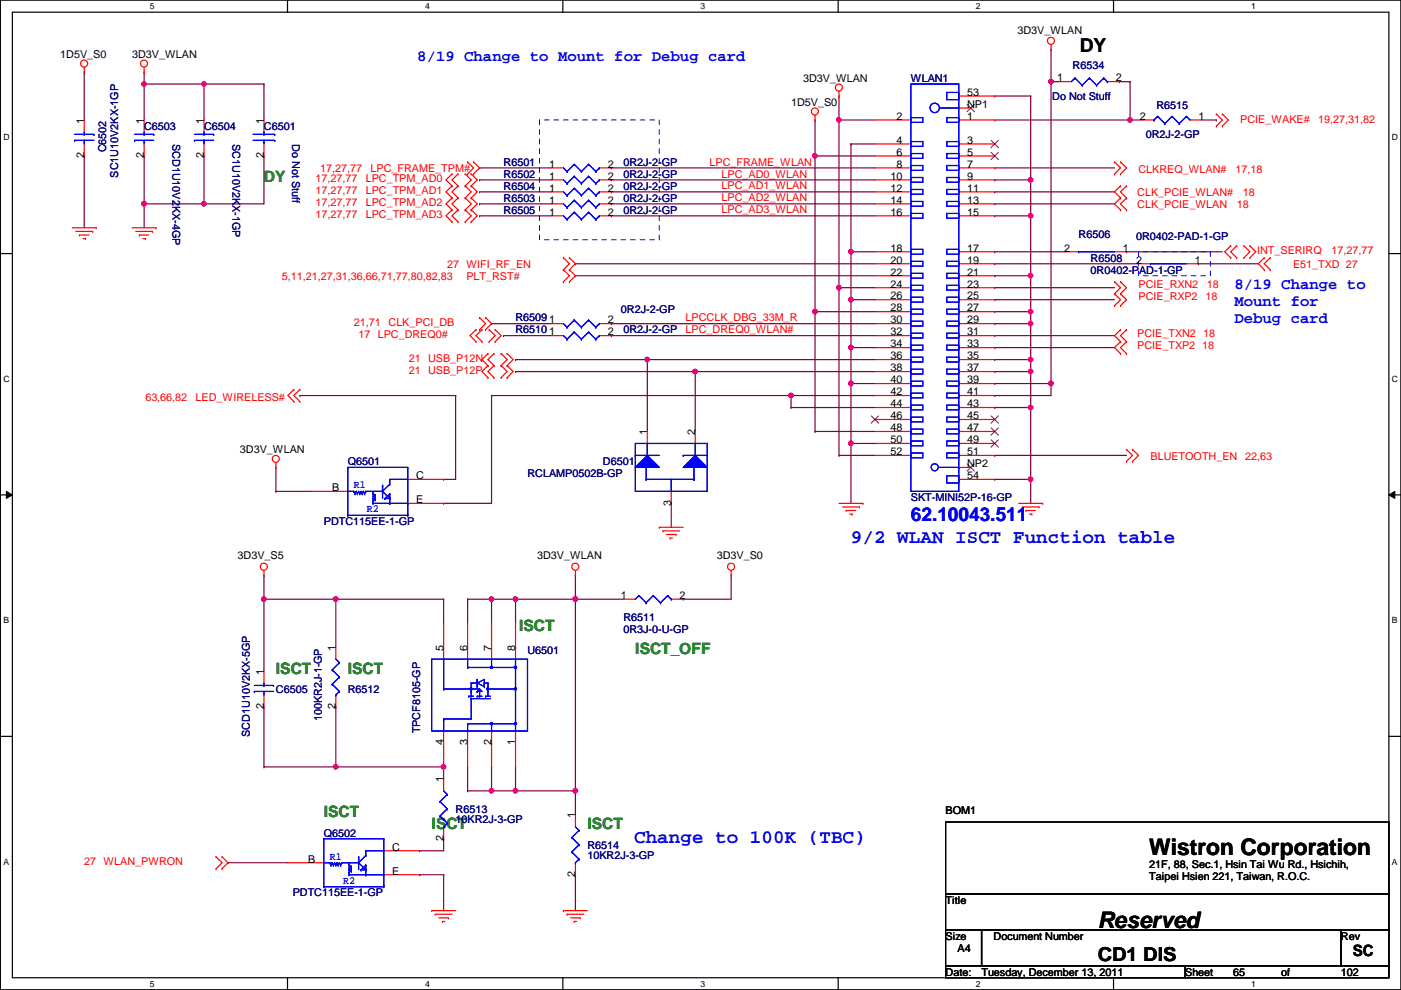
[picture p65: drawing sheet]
<svg xmlns="http://www.w3.org/2000/svg" width="297mm" height="210mm" viewBox="0 0 297 210" stroke-linecap="round" stroke-linejoin="round" font-family="sans-serif">
<defs><g id="words">
<g font-size="4.8">
<text x="243.7" y="181.3">Wistron Corporation</text>
<text x="232.7" y="196.8">Reserved</text>
</g>
<g font-size="4.1">
<text x="228.9" y="10.9">DY</text>
<text x="232.7" y="203.7">CD1 DIS</text>
</g>
<g font-size="4.1" fill="#00f">
<text x="193.1" y="110.5">62.10043.511</text>
<text x="180.4" y="115.2">9/2 WLAN ISCT Function table</text>
<text x="134.4" y="178.7">Change to 100K (TBC)</text>
</g>
<g font-size="3.3" fill="#00f">
<text x="88.5" y="12.9">8/19 Change to Mount for Debug card</text>
<text x="261.7" y="61.2">8/19 Change to</text>
<text x="261.7" y="64.9">Mount for</text>
<text x="261.7" y="68.5">Debug card</text>
</g>
<g font-size="3.3" fill="#008000">
<text x="56" y="38.7">DY</text>
<text x="110.1" y="133.7">ISCT</text>
<text x="58.5" y="142.8">ISCT</text>
<text x="73.7" y="142.8">ISCT</text>
<text x="134.7" y="138.8">ISCT_OFF</text>
<text x="68.7" y="173.3">ISCT</text>
<text x="91.5" y="175.9">ISCT</text>
<text x="124.5" y="175.9">ISCT</text>
</g>
<text font-size="3.3" x="286.8" y="202.8">SC</text>
<g font-size="2.3">
<text x="215.7" y="7.2">3D3V_WLAN</text>
<text x="12.8" y="12.3">1D5V_S0</text>
<text x="28" y="12.3">3D3V_WLAN</text>
<text x="170.3" y="17.4">3D3V_WLAN</text>
<text x="224.1" y="17.3">1</text>
<text x="236.6" y="17.3">2</text>
<text x="167.7" y="22.4">1D5V_S0</text>
<text x="205.1" y="22.9">NP1</text>
<text x="205.1" y="20.3">53</text>
<text x="17.8" y="26.2" transform="rotate(-90 17.8 26.2)">1</text>
<text x="30.5" y="26.2" transform="rotate(-90 30.5 26.2)">1</text>
<text x="43.2" y="26.2" transform="rotate(-90 43.2 26.2)">1</text>
<text x="55.9" y="26.2" transform="rotate(-90 55.9 26.2)">1</text>
<text x="190.1" y="25.4">2</text>
<text x="205.1" y="25.4">1</text>
<text x="241.6" y="25.4">2</text>
<text x="254.1" y="25.4">1</text>
<text x="17.8" y="33.6" transform="rotate(-90 17.8 33.6)">2</text>
<text x="30.5" y="33.6" transform="rotate(-90 30.5 33.6)">2</text>
<text x="43.2" y="33.6" transform="rotate(-90 43.2 33.6)">2</text>
<text x="55.9" y="33.6" transform="rotate(-90 55.9 33.6)">2</text>
<text x="116.4" y="35.6">1</text>
<text x="128.9" y="35.6">2</text>
<text x="190.1" y="30.5">4</text>
<text x="190.1" y="33">6</text>
<text x="190.1" y="35.6">8</text>
<text x="205.1" y="30.5">3</text>
<text x="205.1" y="33">5</text>
<text x="205.1" y="35.6">7</text>
<text x="116.4" y="38.1">1</text>
<text x="116.4" y="40.6">1</text>
<text x="128.9" y="38.1">2</text>
<text x="128.9" y="40.6">2</text>
<text x="188.8" y="38.1">10</text>
<text x="188.8" y="40.6">12</text>
<text x="205.1" y="38.1">9</text>
<text x="205.1" y="40.6">11</text>
<text x="116.4" y="43.2">1</text>
<text x="116.4" y="45.7">1</text>
<text x="128.9" y="43.2">2</text>
<text x="128.9" y="45.7">2</text>
<text x="188.8" y="43.2">14</text>
<text x="188.8" y="45.7">16</text>
<text x="205.1" y="43.2">13</text>
<text x="205.1" y="45.7">15</text>
<text x="188.8" y="53.3">18</text>
<text x="205.1" y="53.3">17</text>
<text x="225.6" y="53.3">2</text>
<text x="238.1" y="53.3">1</text>
<text x="188.8" y="55.9">20</text>
<text x="188.8" y="58.4">22</text>
<text x="205.1" y="55.9">19</text>
<text x="205.1" y="58.4">21</text>
<text x="240.9" y="55.9">2</text>
<text x="253.3" y="55.9">1</text>
<text x="188.8" y="61">24</text>
<text x="188.8" y="63.5">26</text>
<text x="205.1" y="61">23</text>
<text x="205.1" y="63.5">25</text>
<text x="128.9" y="68.6">2</text>
<text x="128.9" y="71.1">2</text>
<text x="188.8" y="66">28</text>
<text x="188.8" y="68.6">30</text>
<text x="188.8" y="71.1">32</text>
<text x="205.1" y="66">27</text>
<text x="205.1" y="68.6">29</text>
<text x="205.1" y="71.1">31</text>
<text x="188.8" y="73.7">34</text>
<text x="188.8" y="76.2">36</text>
<text x="205.1" y="73.7">33</text>
<text x="205.1" y="76.2">35</text>
<text x="188.8" y="78.7">38</text>
<text x="188.8" y="81.3">40</text>
<text x="188.8" y="83.8">42</text>
<text x="205.1" y="78.7">37</text>
<text x="205.1" y="81.3">39</text>
<text x="205.1" y="83.8">41</text>
<text x="188.8" y="86.4">44</text>
<text x="188.8" y="88.9">46</text>
<text x="205.1" y="86.4">43</text>
<text x="205.1" y="88.9">45</text>
<text x="137.2" y="92.2" transform="rotate(-90 137.2 92.2)">1</text>
<text x="147.4" y="92.2" transform="rotate(-90 147.4 92.2)">2</text>
<text x="188.8" y="91.4">48</text>
<text x="188.8" y="94">50</text>
<text x="205.1" y="91.4">47</text>
<text x="205.1" y="94">49</text>
<text x="50.9" y="96.1">3D3V_WLAN</text>
<text x="88.2" y="101.6">C</text>
<text x="188.8" y="96.5">52</text>
<text x="205.1" y="96.5">51</text>
<text x="205.1" y="99.1">NP2</text>
<text x="205.1" y="101.6">54</text>
<text x="70.4" y="104.1">B</text>
<text x="88.2" y="106.7">E</text>
<text x="142.3" y="107.2" transform="rotate(-90 142.3 107.2)">3</text>
<text x="50.4" y="118.4">3D3V_S5</text>
<text x="113.9" y="118.4">3D3V_WLAN</text>
<text x="152" y="118.4">3D3V_S0</text>
<text x="131.7" y="127">1</text>
<text x="144.1" y="127">2</text>
<text x="71.2" y="138" transform="rotate(-90 71.2 138)">1</text>
<text x="94" y="138" transform="rotate(-90 94 138)">5</text>
<text x="99.1" y="138" transform="rotate(-90 99.1 138)">6</text>
<text x="104.2" y="138" transform="rotate(-90 104.2 138)">7</text>
<text x="109.3" y="138" transform="rotate(-90 109.3 138)">8</text>
<text x="55.9" y="143" transform="rotate(-90 55.9 143)">1</text>
<text x="55.9" y="150.4" transform="rotate(-90 55.9 150.4)">2</text>
<text x="71.2" y="150.4" transform="rotate(-90 71.2 150.4)">2</text>
<text x="94" y="158" transform="rotate(-90 94 158)">4</text>
<text x="99.1" y="158" transform="rotate(-90 99.1 158)">3</text>
<text x="104.2" y="158" transform="rotate(-90 104.2 158)">2</text>
<text x="109.3" y="158" transform="rotate(-90 109.3 158)">1</text>
<text x="94" y="165.9" transform="rotate(-90 94 165.9)">1</text>
<text x="122" y="173.5" transform="rotate(-90 122 173.5)">1</text>
<text x="200.5" y="172.6">BOM1</text>
<text x="94" y="178.4" transform="rotate(-90 94 178.4)">2</text>
<text x="65.4" y="182.9">B</text>
<text x="83.1" y="185.4">E</text>
<text x="83.1" y="180.3">C</text>
<text x="122" y="186" transform="rotate(-90 122 186)">2</text>
<text x="243.7" y="184">21F, 88, Sec.1, Hsin Tai Wu Rd., Hsichih,</text>
<text x="200.5" y="191.6">Title</text>
<text x="243.7" y="186.6">Taipei Hsien 221, Taiwan, R.O.C.</text>
<text x="200.5" y="199.2">Size</text>
<text x="203" y="201.8">A4</text>
<text x="210.7" y="199.2">Document Number</text>
<text x="284.3" y="199.2">Rev</text>
<text x="200.5" y="206.8">Date:</text>
<text x="208.1" y="206.8">Tuesday, December 13, 2011</text>
<text x="251.3" y="206.8">Sheet</text>
<text x="261.5" y="206.8">65</text>
<text x="271.6" y="206.8">of</text>
<text x="284.3" y="206.8">102</text>
</g>
<g font-size="2.3" fill="#000080">
<text x="193.1" y="17.4">WLAN1</text>
<text x="227.4" y="14.6">R6534</text>
<text x="223.1" y="21.2">Do Not Stuff</text>
<text x="245.2" y="23.2">R6515</text>
<text x="30.6" y="27.5">C6503</text>
<text x="43.3" y="27.5">C6504</text>
<text x="56" y="27.5">C6501</text>
<text x="242.9" y="29.3">0R2J-2-GP</text>
<text x="22.5" y="32.3" transform="rotate(-90 22.5 32.3)">C6502</text>
<text x="36.6" y="30.5" transform="rotate(90 36.6 30.5)">SCD1U10V2KX-4GP</text>
<text x="49.3" y="30.5" transform="rotate(90 49.3 30.5)">SC1U10V2KX-1GP</text>
<text x="62" y="30.5" transform="rotate(90 62 30.5)">Do Not Stuff</text>
<text x="106.8" y="35.1">R6501</text>
<text x="132.2" y="35.1">0R2J-2-GP</text>
<text x="25.1" y="37.6" transform="rotate(-90 25.1 37.6)">SC1U10V2KX-1GP</text>
<text x="106.8" y="37.7">R6502</text>
<text x="106.8" y="40.2">R6504</text>
<text x="132.2" y="37.7">0R2J-2-GP</text>
<text x="132.2" y="40.2">0R2J-2-GP</text>
<text x="106.8" y="42.8">R6503</text>
<text x="106.8" y="45.3">R6505</text>
<text x="132.2" y="42.8">0R2J-2-GP</text>
<text x="132.2" y="45.3">0R2J-2-GP</text>
<text x="228.7" y="50.4">R6506</text>
<text x="240.9" y="50.9">0R0402-PAD-1-GP</text>
<text x="231.2" y="55.5">R6508</text>
<text x="231.2" y="58">0R0402-PAD-1-GP</text>
<text x="109.3" y="68.2">R65091</text>
<text x="109.3" y="70.7">R65101</text>
<text x="131.7" y="66.4">0R2J-2-GP</text>
<text x="132.2" y="70.7">0R2J-2-GP</text>
<text x="73.7" y="98.6">Q6501</text>
<text x="111.8" y="101.2">RCLAMP0502B-GP</text>
<text x="127.8" y="98.6">D6501</text>
<text x="193.1" y="106.3">SKT-MINI52P-16-GP</text>
<text x="68.7" y="111.3">PDTC115EE-1-GP</text>
<text x="132.2" y="131.7">R6511</text>
<text x="132.2" y="134.2">0R3J-0-U-GP</text>
<text x="111.8" y="138.8">U6501</text>
<text x="58.5" y="146.9">C6505</text>
<text x="73.7" y="146.9">R6512</text>
<text x="68.2" y="153" transform="rotate(-90 68.2 153)">100KR2J-1-GP</text>
<text x="89.1" y="155.5" transform="rotate(-90 89.1 155.5)">TPCF8105-GP</text>
<text x="53" y="156.3" transform="rotate(-90 53 156.3)">SCD1U10V2KX-5GP</text>
<text x="96.6" y="172.3">R6513</text>
<text x="68.7" y="177.4">Q6502</text>
<text x="96.6" y="174.6">10KR2J-3-GP</text>
<text x="124.5" y="179.9">R6514</text>
<text x="124.5" y="182.2">10KR2J-3-GP</text>
<text x="62.1" y="190.1">PDTC115EE-1-GP</text>
</g>
<g font-size="2.3" fill="#f00">
<text x="263" y="26">PCIE_WAKE#</text>
<text x="279.5" y="26">19,27,31,82</text>
<text x="150.4" y="35.1">LPC_FRAME_WLAN</text>
<text x="66.9" y="38.7">17,27,77</text>
<text x="66.9" y="41.2">17,27,77</text>
<text x="67.9" y="36.4">17,27,77</text>
<text x="77.6" y="38.7">LPC_TPM_AD0</text>
<text x="77.6" y="41.2">LPC_TPM_AD1</text>
<text x="78.6" y="36.4">LPC_FRAME_TPM#</text>
<text x="153" y="40.2">LPC_AD1_WLAN</text>
<text x="153" y="37.6">LPC_AD0_WLAN</text>
<text x="241.1" y="41.5">CLK_PCIE_WLAN#</text>
<text x="241.4" y="36.7">CLKREQ_WLAN#</text>
<text x="262" y="36.7">17,18</text>
<text x="263.5" y="41.5">18</text>
<text x="66.9" y="43.8">17,27,77</text>
<text x="66.9" y="46.3">17,27,77</text>
<text x="77.6" y="43.8">LPC_TPM_AD2</text>
<text x="77.6" y="46.3">LPC_TPM_AD3</text>
<text x="153" y="42.7">LPC_AD2_WLAN</text>
<text x="153" y="45.3">LPC_AD3_WLAN</text>
<text x="241.1" y="44">CLK_PCIE_WLAN</text>
<text x="262.2" y="44">18</text>
<text x="266.5" y="53.9">INT_SERIRQ</text>
<text x="282.3" y="53.9">17,27,77</text>
<text x="59.8" y="59.3">5,11,21,27,31,36,66,71,77,80,82,83</text>
<text x="94.8" y="56.7">27 WIFI_RF_EN</text>
<text x="98.9" y="59.3">PLT_RST#</text>
<text x="274.1" y="56.7">E51_TXD 27</text>
<text x="241.4" y="61">PCIE_RXN2</text>
<text x="241.4" y="63.6">PCIE_RXP2</text>
<text x="255.6" y="63.6">18</text>
<text x="255.9" y="61">18</text>
<text x="75" y="69.2">21,71</text>
<text x="76" y="71.7">17 LPC_DREQ0#</text>
<text x="82.4" y="69.2">CLK_PCI_DB</text>
<text x="145.4" y="68.1">LPCCLK_DBG_33M_R</text>
<text x="145.4" y="70.7">LPC_DREQ0_WLAN#</text>
<text x="241.1" y="71.5">PCIE_TXN2 18</text>
<text x="86.7" y="76.8">21 USB_P12N</text>
<text x="241.1" y="74">PCIE_TXP2 18</text>
<text x="86.7" y="79.3">21 USB_P12P</text>
<text x="30.8" y="84.9">63,66,82</text>
<text x="41.5" y="84.9">LED_WIRELESS#</text>
<text x="243.9" y="97.6">BLUETOOTH_EN</text>
<text x="264" y="97.6">22,63</text>
<text x="17.9" y="183.5">27 WLAN_PWRON</text>
</g>
<g font-size="2.3" fill="#00f">
<text x="75" y="103.5">R1</text>
<text x="77.8" y="108.6">R2</text>
<text x="69.9" y="182.2">R1</text>
<text x="72.7" y="187.3">R2</text>
</g>
<g font-size="1.8">
<text x="31.8" y="1.9">5</text>
<text x="90.1" y="1.9">4</text>
<text x="148.5" y="1.9">3</text>
<text x="206.9" y="1.9">2</text>
<text x="265.3" y="1.9">1</text>
<text x=".7" y="29.8">D</text>
<text x="295.1" y="29.8">D</text>
<text x=".7" y="80.9">C</text>
<text x="295.1" y="80.9">C</text>
<text x=".7" y="132.1">B</text>
<text x="295.1" y="132.1">B</text>
<text x=".7" y="183.3">A</text>
<text x="295.1" y="183.3">A</text>
<text x="31.8" y="209.2">5</text>
<text x="90.1" y="209.2">4</text>
<text x="148.5" y="209.2">3</text>
<text x="206.9" y="209.2">2</text>
<text x="265.3" y="209.2">1</text>
</g>
</g></defs>
<path d="M.1 0h296.9v209.8h-296.9zM2.6 2.6h291.9v204.7h-291.9z" fill="none" stroke="#000" stroke-width=".25"/>
<g fill="#fff">
<path d="M31.8 .3h1v2h-1z"/>
<path d="M31.8 207.6h1v1.9h-1z"/>
</g>
<path d="M61 0v2.6M61 207.3v2.5" fill="none" stroke="#000" stroke-width=".25"/>
<g fill="#fff">
<path d="M90.1 .3h1v2h-1z"/>
<path d="M90.1 207.6h1v1.9h-1z"/>
</g>
<path d="M119.3 0v2.6M119.3 207.3v2.5" fill="none" stroke="#000" stroke-width=".25"/>
<g fill="#fff">
<path d="M148.5 .3h1v2h-1z"/>
<path d="M148.5 207.6h1v1.9h-1z"/>
</g>
<path d="M177.7 0v2.6M177.7 207.3v2.5" fill="none" stroke="#000" stroke-width=".25"/>
<g fill="#fff">
<path d="M206.9 .3h1v2h-1z"/>
<path d="M206.9 207.6h1v1.9h-1z"/>
</g>
<path d="M236.1 0v2.6M236.1 207.3v2.5" fill="none" stroke="#000" stroke-width=".25"/>
<g fill="#fff">
<path d="M265.3 .3h.9v2h-.9z"/>
<path d="M265.3 207.6h.9v1.9h-.9z"/>
<path d="M.7 28.2h1.3v1.9h-1.3z"/>
<path d="M295.1 28.2h1.3v1.9h-1.3z"/>
<path d="M.7 79.3h1.3v2h-1.3z"/>
<path d="M295.1 79.3h1.3v2h-1.3z"/>
</g>
<path d="M.1 53.8h2.5M294.5 53.8h2.5" fill="none" stroke="#000" stroke-width=".25"/>
<g fill="#fff">
<path d="M.7 130.5h1.2v2h-1.2z"/>
<path d="M295.1 130.5h1.2v2h-1.2z"/>
</g>
<path d="M.1 104.9h2.5M294.5 104.9h2.5" fill="none" stroke="#000" stroke-width=".25"/>
<path d="M1.4 104.2l1.2 .7-1.2 .8zM294.5 104.9l1.2-.7v1.5z" fill="#000"/>
<path d="M1.4 104.2l1.2 .7-1.2 .8zM294.5 104.9l1.2-.7v1.5z" fill="none" stroke="#000" stroke-width=".21"/>
<g fill="#fff">
<path d="M.7 181.7h1.2v2h-1.2z"/>
<path d="M295.1 181.7h1.2v2h-1.2z"/>
</g>
<path d="M.1 156.1h2.5M294.5 156.1h2.5" fill="none" stroke="#000" stroke-width=".25"/>
<path d="M104.2 83.9h.1M104.2 83.9h63.5" fill="none" stroke="#800040" stroke-width=".25"/>
<circle cx="167.7" cy="83.8" r=".49" fill="#f0f"/>
<circle cx="167.7" cy="83.8" r=".49" fill="none" stroke="#f0f" stroke-width=".25"/>
<g fill="none" stroke="#800040" stroke-width=".25">
<path d="M129.6 35.6h55.9M129.6 35.6h.1M239.6 25.4h.1M239.6 25.4h2.5M129.6 40.7h55.9M129.6 43.2h55.9M129.6 40.7h.1M129.6 43.2h.1M106.8 71.2h.1M106.8 71.2h10.1M129.6 68.6h55.9M129.6 68.6h.1"/>
<path d="M210.9 66.1h7.6M210.9 66.1h.1M167.7 83.9h17.8M167.7 83.9h.1M167.7 83.9v2.5M210.9 96.6h.1M210.9 96.6h27.9"/>
</g>
<circle cx="239.6" cy="25.4" r=".49" fill="#f0f"/>
<circle cx="239.6" cy="25.4" r=".49" fill="none" stroke="#f0f" stroke-width=".25"/>
<g fill="none" stroke="#800040" stroke-width=".25">
<path d="M101.7 38.1h.1M101.7 38.1h15.2M129.6 38.1h55.9M129.6 38.1h.1M210.9 38.1h7.6M210.9 20.4h7.6M210.9 20.4h.1M210.9 38.1h.1M218.5 20.4h.1M218.5 38.1h.1M218.5 20.4v25.4M101.7 45.8h.1"/>
<path d="M101.7 43.2h.1M101.7 40.7h.1M101.7 45.8h15.2M101.7 43.2h15.2M101.7 40.7h15.2M129.6 45.8h55.9M129.6 45.8h.1M218.5 58.5h.1M218.5 58.5v7.6M104.2 68.6h.1M104.2 68.6h12.7M129.6 71.2h55.9"/>
<path d="M129.6 71.2h.1M210.9 76.2h7.6M210.9 76.2h.1M167.7 86.4h17.8M167.7 86.4h.1"/>
</g>
<circle cx="218.5" cy="38.1" r=".49" fill="#f0f"/>
<circle cx="218.5" cy="38.1" r=".49" fill="none" stroke="#f0f" stroke-width=".25"/>
<path d="M210.9 71.2h.1M210.9 71.2h25.4M210.9 81.3h11.9M210.9 81.3h.1" fill="none" stroke="#800040" stroke-width=".25"/>
<circle cx="222.8" cy="81.3" r=".49" fill="#f0f"/>
<circle cx="222.8" cy="81.3" r=".49" fill="none" stroke="#f0f" stroke-width=".25"/>
<path d="M218.5 66.1h.1M218.5 66.1v2.5" fill="none" stroke="#800040" stroke-width=".25"/>
<circle cx="218.5" cy="66.1" r=".49" fill="#f0f"/>
<circle cx="218.5" cy="66.1" r=".49" fill="none" stroke="#f0f" stroke-width=".25"/>
<path d="M122 58.5h.1M122 58.5h63.5M210.9 68.6h7.6M210.9 68.6h.1M210.9 73.7h.1M210.9 73.7h25.4M210.9 101.6h7.6M210.9 101.6h.1M218.5 101.6h.1M218.5 101.6v5.1" fill="none" stroke="#800040" stroke-width=".25"/>
<circle cx="218.5" cy="101.6" r=".49" fill="#f0f"/>
<circle cx="218.5" cy="101.6" r=".49" fill="none" stroke="#f0f" stroke-width=".25"/>
<path d="M210.9 45.8h7.6M210.9 45.8h.1M218.5 45.8h.1M218.5 45.8v12.7" fill="none" stroke="#800040" stroke-width=".25"/>
<circle cx="218.5" cy="58.4" r=".49" fill="#f0f"/>
<circle cx="218.5" cy="58.4" r=".49" fill="none" stroke="#f0f" stroke-width=".25"/>
<circle cx="218.5" cy="45.7" r=".49" fill="#f0f"/>
<circle cx="218.5" cy="45.7" r=".49" fill="none" stroke="#f0f" stroke-width=".25"/>
<path d="M180.4 63.5h5.1M180.4 63.5h.1M180.4 63.5v10.2M222.8 81.3h.1M222.8 81.3v2.6" fill="none" stroke="#800040" stroke-width=".25"/>
<circle cx="180.4" cy="63.5" r=".49" fill="#f0f"/>
<circle cx="180.4" cy="63.5" r=".49" fill="none" stroke="#f0f" stroke-width=".25"/>
<path d="M180.4 73.7h5.1M180.4 73.7h.1M180.4 73.7v7.6" fill="none" stroke="#800040" stroke-width=".25"/>
<circle cx="180.4" cy="73.7" r=".49" fill="#f0f"/>
<circle cx="180.4" cy="73.7" r=".49" fill="none" stroke="#f0f" stroke-width=".25"/>
<path d="M180.4 94h5.1M180.4 94h.1M180.4 94v12.7" fill="none" stroke="#800040" stroke-width=".25"/>
<circle cx="180.4" cy="94" r=".49" fill="#f0f"/>
<circle cx="180.4" cy="94" r=".49" fill="none" stroke="#f0f" stroke-width=".25"/>
<path d="M177.9 25.4h.1M177.9 25.4v71.2M177.9 25.4h7.6M177.9 61h.1M177.9 61h7.6M210.9 86.4h7.6M210.9 86.4h.1" fill="none" stroke="#800040" stroke-width=".25"/>
<circle cx="177.9" cy="61" r=".49" fill="#f0f"/>
<circle cx="177.9" cy="61" r=".49" fill="none" stroke="#f0f" stroke-width=".25"/>
<circle cx="177.9" cy="25.4" r=".49" fill="#f0f"/>
<circle cx="177.9" cy="25.4" r=".49" fill="none" stroke="#f0f" stroke-width=".25"/>
<path d="M177.9 20.4h.1M177.9 20.4v5M137.2 76.2h48.3M137.2 76.2h.1M177.9 96.6h.1M177.9 96.6h7.6" fill="none" stroke="#800040" stroke-width=".25"/>
<circle cx="137.2" cy="76.2" r=".49" fill="#f0f"/>
<circle cx="137.2" cy="76.2" r=".49" fill="none" stroke="#f0f" stroke-width=".25"/>
<path d="M147.4 78.8h.1M147.4 78.8v12.7M147.4 78.8h38.1M142.3 106.7h.1M142.3 106.7v5.1" fill="none" stroke="#800040" stroke-width=".25"/>
<circle cx="147.4" cy="78.8" r=".49" fill="#f0f"/>
<circle cx="147.4" cy="78.8" r=".49" fill="none" stroke="#f0f" stroke-width=".25"/>
<path d="M137.2 76.2h.1M137.2 76.2v15.3M210.9 78.8h7.6M210.9 78.8h.1M218.5 78.8h.1M218.5 78.8v7.6" fill="none" stroke="#800040" stroke-width=".25"/>
<circle cx="218.5" cy="86.4" r=".49" fill="#f0f"/>
<circle cx="218.5" cy="86.4" r=".49" fill="none" stroke="#f0f" stroke-width=".25"/>
<circle cx="218.5" cy="78.8" r=".49" fill="#f0f"/>
<circle cx="218.5" cy="78.8" r=".49" fill="none" stroke="#f0f" stroke-width=".25"/>
<path d="M210.9 43.2h.1M210.9 40.7h.1M210.9 43.2h25.4M210.9 40.7h25.4M172.8 66.1h.1M172.8 66.1h12.7M210.9 63.5h.1M210.9 61h.1M210.9 63.5h25.4M210.9 61h25.4" fill="none" stroke="#800040" stroke-width=".25"/>
<circle cx="172.8" cy="66.1" r=".49" fill="#f0f"/>
<circle cx="172.8" cy="66.1" r=".49" fill="none" stroke="#f0f" stroke-width=".25"/>
<path d="M172.8 33.1h.1M172.8 33.1v58.4M172.8 33.1h12.7M172.8 66.1h.1" fill="none" stroke="#800040" stroke-width=".25"/>
<circle cx="172.8" cy="33" r=".49" fill="#f0f"/>
<circle cx="172.8" cy="33" r=".49" fill="none" stroke="#f0f" stroke-width=".25"/>
<path d="M172.8 25.4h.1M172.8 25.4v7.7M180.4 30.5h5.1M180.4 30.5h.1M180.4 30.5v33M180.4 53.4h5.1M180.4 53.4h.1M172.8 91.5h.1M172.8 91.5h12.7" fill="none" stroke="#800040" stroke-width=".25"/>
<circle cx="180.4" cy="53.4" r=".49" fill="#f0f"/>
<circle cx="180.4" cy="53.4" r=".49" fill="none" stroke="#f0f" stroke-width=".25"/>
<path d="M218.5 68.6h.1M218.5 68.6v7.6M180.4 81.3h5.1M180.4 81.3h.1" fill="none" stroke="#800040" stroke-width=".25"/>
<circle cx="218.5" cy="68.6" r=".49" fill="#f0f"/>
<circle cx="218.5" cy="68.6" r=".49" fill="none" stroke="#f0f" stroke-width=".25"/>
<path d="M222.8 17.3h.1M222.8 17.3v64M109.3 76.2h.1M109.3 78.8h.1M109.3 78.8h38.1M109.3 76.2h27.9" fill="none" stroke="#800040" stroke-width=".25"/>
<circle cx="222.8" cy="17.3" r=".49" fill="#f0f"/>
<circle cx="222.8" cy="17.3" r=".49" fill="none" stroke="#f0f" stroke-width=".25"/>
<path d="M210.9 35.6h.1M210.9 35.6h25.4M122 55.9h.1M122 55.9h63.5M210.9 58.5h7.6M210.9 58.5h.1M180.4 81.3h.1M180.4 81.3v12.7M210.9 83.9h11.9M210.9 83.9h.1" fill="none" stroke="#800040" stroke-width=".25"/>
<circle cx="180.4" cy="81.3" r=".49" fill="#f0f"/>
<circle cx="180.4" cy="81.3" r=".49" fill="none" stroke="#f0f" stroke-width=".25"/>
<path d="M218.5 76.2h.1M218.5 76.2v2.6M218.5 86.4h.1M218.5 86.4v15.2" fill="none" stroke="#800040" stroke-width=".25"/>
<circle cx="218.5" cy="76.2" r=".49" fill="#f0f"/>
<circle cx="218.5" cy="76.2" r=".49" fill="none" stroke="#f0f" stroke-width=".25"/>
<path d="M17.9 15.3h.1M17.9 15.3v10.1M30.6 15.3h.1M30.6 15.3v2.5M17.9 33.1h.1M17.9 33.1v15.2" fill="none" stroke="#800040" stroke-width=".25"/>
<circle cx="30.5" cy="17.8" r=".49" fill="#f0f"/>
<circle cx="30.5" cy="17.8" r=".49" fill="none" stroke="#f0f" stroke-width=".25"/>
<path d="M30.6 17.8h12.7M30.6 17.8h.1M43.3 17.8h.1M43.3 17.8v7.6" fill="none" stroke="#800040" stroke-width=".25"/>
<circle cx="43.2" cy="17.8" r=".49" fill="#f0f"/>
<circle cx="43.2" cy="17.8" r=".49" fill="none" stroke="#f0f" stroke-width=".25"/>
<path d="M30.6 17.8h.1M30.6 17.8v7.6M43.3 17.8h.1M43.3 17.8h12.7M56 17.8h.1M56 17.8v7.6M30.6 33.1h.1M30.6 33.1v10.1M43.3 33.1h.1M43.3 33.1v10.1h-12.7M30.6 43.2h.1" fill="none" stroke="#800040" stroke-width=".25"/>
<circle cx="43.2" cy="43.2" r=".49" fill="#f0f"/>
<circle cx="43.2" cy="43.2" r=".49" fill="none" stroke="#f0f" stroke-width=".25"/>
<circle cx="30.5" cy="43.2" r=".49" fill="#f0f"/>
<circle cx="30.5" cy="43.2" r=".49" fill="none" stroke="#f0f" stroke-width=".25"/>
<g fill="none" stroke="#800040" stroke-width=".25">
<path d="M56 33.1h.1M56 33.1v10.1h-12.7M101.7 35.6h.1M101.7 35.6h15.2M30.6 43.2h.1M30.6 43.2v5.1M43.3 43.2h.1M210.9 55.9h30.5M210.9 55.9h.1M210.9 53.4h.1M210.9 53.4h15.2M238.8 53.4h20.4"/>
<path d="M238.8 53.4h.1M254.1 55.9h.1M254.1 55.9h12.7M58.5 99.1h.1M58.5 99.1v5.1M63.6 83.9h33M63.6 83.9h.1M96.6 83.9h.1M96.6 83.9v17.7h-2.5M104.2 83.9h.1M104.2 83.9v22.8h-10.1M58.5 104.2h.1"/>
<path d="M58.5 104.2h7.6M94.1 106.7h.1M94.1 101.6h.1M94.1 127h.1M94.1 127v5.1M94.1 162.6h.1M94.1 162.6v2.5M122 167.7h.1M122 167.7v5.1"/>
</g>
<circle cx="122" cy="167.7" r=".49" fill="#f0f"/>
<circle cx="122" cy="167.7" r=".49" fill="none" stroke="#f0f" stroke-width=".25"/>
<g fill="none" stroke="#800040" stroke-width=".25">
<path d="M56 122h.1M56 122v5M71.2 127h22.9M71.2 127h.1M122 127h10.2M122 127h.1M144.9 127h.1M155 122h.1M155 122v5h-10.1M94.1 177.8h.1M94.1 177.8v2.6h-5.1M48.3 182.9h.1"/>
<path d="M48.3 182.9h12.7M89 180.4h.1M94.1 185.5h.1M94.1 185.5v7.6M122 185.5h.1M122 185.5v7.6"/>
</g>
<circle cx="71.2" cy="127" r=".49" fill="#f0f"/>
<circle cx="71.2" cy="127" r=".49" fill="none" stroke="#f0f" stroke-width=".25"/>
<path d="M104.2 127h5.1M104.2 127h.1" fill="none" stroke="#800040" stroke-width=".25"/>
<circle cx="104.2" cy="127" r=".49" fill="#f0f"/>
<circle cx="104.2" cy="127" r=".49" fill="none" stroke="#f0f" stroke-width=".25"/>
<path d="M56 127h15.2M56 127h.1M56 127v15.3M71.2 127h.1M71.2 127v10.2M99.1 127h5.1M99.1 127h.1M99.1 127v5.1M109.3 127h.1M109.3 127v5.1M89 185.5h5.1M89 185.5h.1" fill="none" stroke="#800040" stroke-width=".25"/>
<circle cx="55.9" cy="127" r=".49" fill="#f0f"/>
<circle cx="55.9" cy="127" r=".49" fill="none" stroke="#f0f" stroke-width=".25"/>
<path d="M104.2 127h.1M104.2 127v5.1M109.3 127h.1M109.3 127h12.7" fill="none" stroke="#800040" stroke-width=".25"/>
<circle cx="122" cy="127" r=".49" fill="#f0f"/>
<circle cx="122" cy="127" r=".49" fill="none" stroke="#f0f" stroke-width=".25"/>
<circle cx="109.3" cy="127" r=".49" fill="#f0f"/>
<circle cx="109.3" cy="127" r=".49" fill="none" stroke="#f0f" stroke-width=".25"/>
<path d="M104.2 167.7h.1M104.2 162.6v5.1" fill="none" stroke="#800040" stroke-width=".25"/>
<circle cx="104.2" cy="167.7" r=".49" fill="#f0f"/>
<circle cx="104.2" cy="167.7" r=".49" fill="none" stroke="#f0f" stroke-width=".25"/>
<path d="M104.2 167.7h5.1M109.3 167.7h.1" fill="none" stroke="#800040" stroke-width=".25"/>
<circle cx="109.3" cy="167.7" r=".49" fill="#f0f"/>
<circle cx="109.3" cy="167.7" r=".49" fill="none" stroke="#f0f" stroke-width=".25"/>
<path d="M122 127h.1M122 127v40.7M56 149.9h.1M56 149.9v12.7M99.1 167.7h.1M99.1 162.6v5.1" fill="none" stroke="#800040" stroke-width=".25"/>
<circle cx="122" cy="127" r=".49" fill="#f0f"/>
<circle cx="122" cy="127" r=".49" fill="none" stroke="#f0f" stroke-width=".25"/>
<path d="M122 122h.1M122 122v5M71.2 149.9h.1M71.2 149.9v12.7M71.2 162.6h22.9M71.2 162.6h.1M99.1 167.7h5.1M104.2 167.7h.1M109.3 167.7h.1M109.3 167.7h12.7M109.3 162.6v5.1M122 167.7h.1" fill="none" stroke="#800040" stroke-width=".25"/>
<circle cx="94" cy="162.6" r=".49" fill="#f0f"/>
<circle cx="94" cy="162.6" r=".49" fill="none" stroke="#f0f" stroke-width=".25"/>
<circle cx="71.2" cy="162.6" r=".49" fill="#f0f"/>
<circle cx="71.2" cy="162.6" r=".49" fill="none" stroke="#f0f" stroke-width=".25"/>
<g fill="none" stroke="#800040" stroke-width=".25">
<path d="M222.8 17.3h.1M222.8 10.5h.1M222.8 10.5v6.8M222.8 17.3h1.8M237.3 17.3h2.3M237.3 17.3h.1M239.6 17.3h.1M239.6 17.3v8.1h-28.7M210.9 25.4h.1M254.8 25.4h3.1M257.9 25.4h.1M56 162.6h15.2"/>
<path d="M56 162.6h.1"/>
</g>
<g fill="none" stroke="#f00" stroke-width=".25">
<path d="M17.9 15.3h.1M17.9 14.3v1M30.6 15.3h.1M30.6 14.3v1M177.9 19.3v1.1M222.8 10.5h.1M222.8 9.4v1.1M43.3 25.4v2.6M43.3 30.5v2.6M95.8 36.9l-1.2 1.2 1.2 1.3M95.8 39.4l-1.2 1.3 1.2 1.3M95.8 36.9h.1"/>
<path d="M95.8 39.4h.1M97.1 36.9l-1.3 1.2 1.3 1.3M97.1 39.4l-1.3 1.3 1.3 1.3M97.1 39.4h.1M97.1 36.9h.1M98.6 36.9h.1M98.6 39.4h.1M98.6 36.9l1.3 1.2-1.3 1.3M98.6 39.4l1.3 1.3-1.3 1.3M99.1 34.3l1.3 1.3-1.3 1.3M99.1 36.9h.1M99.1 34.3h.1"/>
<path d="M99.9 36.9l1.3 1.2-1.3 1.3M99.9 39.4l1.3 1.3-1.3 1.3M99.9 36.9h.1M99.9 39.4h.1M100.4 34.3h.1M100.4 36.9h.1M100.4 34.3l1.3 1.3-1.3 1.3M172.8 25.4h.1M172.8 24.4v1M177.9 20.4h.1M236.3 34.3l1.3 1.3-1.3 1.3M236.3 34.3h.1"/>
<path d="M236.3 36.9h.1M237.6 39.4h.1M237.6 34.3h.1M237.6 36.9h.1M237.6 39.4l-1.3 1.3 1.3 1.3M237.6 34.3l1.2 1.3-1.2 1.3M238.8 39.4l-1.2 1.3 1.2 1.3M238.8 39.4h.1M257.9 24.2l1.3 1.2-1.3 1.3M257.9 24.2h.1M257.9 26.7h.1M259.2 24.2l1.2 1.2-1.2 1.3"/>
<path d="M259.2 24.2h.1M259.2 26.7h.1M15.3 48.3h5.1M16.1 49.1h3.5M16.8 49.8h.1M16.8 49.8h2.1M17.6 50.6h.5M18.1 50.6h.1M19.6 49.1h.1M20.4 48.3h.1M28 48.3h5.1M28.8 49.1h3.5"/>
<path d="M29.5 49.8h2.1M29.5 49.8h.1M30.3 50.6h.5M30.8 50.6h.1M32.3 49.1h.1M33.1 48.3h.1M95.8 42l-1.2 1.2 1.2 1.3M95.8 44.5l-1.2 1.3 1.2 1.2M95.8 42h.1M95.8 44.5h.1M95.8 47h.1M97.1 42l-1.3 1.2 1.3 1.3"/>
<path d="M97.1 44.5l-1.3 1.3 1.3 1.2M97.1 42h.1M97.1 44.5h.1M97.1 47h.1M98.6 42h.1M98.6 44.5h.1M98.6 47h.1M98.6 42l1.3 1.2-1.3 1.3M98.6 44.5l1.3 1.3-1.3 1.2M99.9 42l1.3 1.2-1.3 1.3M99.9 44.5l1.3 1.3-1.3 1.2M99.9 42h.1"/>
<path d="M99.9 44.5h.1M99.9 47h.1M119.5 59.7h.1M119.5 57.2h.1M119.5 54.7h.1M119.5 57.2l1.2 1.3-1.2 1.2M119.5 54.7l1.2 1.2-1.2 1.3M120.7 57.2h.1M120.7 59.7h.1M120.7 54.7h.1M120.7 57.2l1.3 1.3-1.3 1.2M120.7 54.7l1.3 1.2-1.3 1.3"/>
<path d="M236.3 59.7l1.3 1.3-1.3 1.3M236.3 59.7h.1M237.6 42h.1M237.6 44.5h.1M237.6 59.7h.1M237.6 42l-1.3 1.2 1.3 1.3M237.6 59.7l1.2 1.3-1.2 1.3M238.8 42l-1.2 1.2 1.2 1.3M238.8 42h.1M238.8 44.5h.1M260.9 52.1h.1M260.9 54.7h.1"/>
<path d="M260.9 52.1l-1.2 1.3 1.2 1.3M262.2 52.1l-1.3 1.3 1.3 1.3M262.2 52.1h.1M262.2 54.7h.1M263.7 52.1l1.3 1.3-1.3 1.3M263.7 54.7h.1M263.7 52.1h.1M265 52.1l1.3 1.3-1.3 1.3M265 52.1h.1M265 54.7h.1M268.1 54.7l-1.3 1.2 1.3 1.3M268.1 54.7h.1"/>
<path d="M268.1 57.2h.1M269.3 57.2h.1M269.3 54.7h.1M269.3 54.7l-1.2 1.2 1.2 1.3M100.9 69.9h.1M100.9 72.4h.1M100.9 69.9l-1.3 1.3 1.3 1.2M101.7 67.4h.1M101.7 69.9h.1M101.7 67.4l1.3 1.2-1.3 1.3M102.2 69.9l-1.3 1.3 1.3 1.2M102.2 72.4h.1"/>
<path d="M102.2 69.9h.1M103 69.9h.1M103 67.4h.1M103 67.4l1.2 1.2-1.2 1.3M103.5 75l-1.3 1.2 1.3 1.3M103.5 77.5l-1.3 1.3 1.3 1.3M103.5 75h.1M103.5 77.5h.1M103.7 69.9h.1M103.7 72.4h.1M103.7 69.9l1.3 1.3-1.3 1.2M104.7 75l-1.2 1.2 1.2 1.3"/>
<path d="M104.7 77.5l-1.2 1.3 1.2 1.3M104.7 77.5h.1M104.7 75h.1M105 69.9l1.3 1.3-1.3 1.2M105 69.9h.1M105 72.4h.1M106.3 75h.1M106.3 77.5h.1M106.3 75l1.2 1.2-1.2 1.3M106.3 77.5l1.2 1.3-1.2 1.3M107.5 75h.1M107.5 77.5h.1"/>
<path d="M107.5 75l1.3 1.2-1.3 1.3M107.5 77.5l1.3 1.3-1.3 1.3M236.3 62.3l1.3 1.2-1.3 1.3M236.3 62.3h.1M236.3 64.8h.1M237.6 72.4h.1M237.6 69.9h.1M237.6 75h.1M237.6 62.3h.1M237.6 64.8h.1M237.6 69.9l-1.3 1.3 1.3 1.2M237.6 72.4l-1.3 1.3 1.3 1.3"/>
<path d="M237.6 62.3l1.2 1.2-1.2 1.3M238.8 69.9l-1.2 1.3 1.2 1.2M238.8 72.4l-1.2 1.3 1.2 1.3M238.8 69.9h.1M238.8 72.4h.1M238.8 75h.1M58.5 99.1h.1M58.5 98.1v1M62.3 82.6l-1.3 1.3 1.3 1.2M62.3 82.6h.1M62.3 85.1h.1M63.6 82.6l-1.3 1.3 1.3 1.2"/>
<path d="M63.6 82.6h.1M63.6 85.1h.1M103.5 80.1h.1M104.7 80.1h.1M106.3 80.1h.1M107.5 80.1h.1M238.8 95.3l1.3 1.3-1.3 1.2M238.8 95.3h.1M238.8 97.8h.1M240.1 95.3l1.3 1.3-1.3 1.2M240.1 95.3h.1M240.1 97.8h.1"/>
<path d="M66.1 104.2h7.6M86.4 106.7h7.7M86.4 101.6h7.7M139.8 111.8h5.1M139.8 111.8h.1M140.5 112.6h3.6M140.5 112.6h.1M141.3 113.3h2M142.1 114.1h.1M142.1 114.1h.5M143.3 113.3h.1M177.9 106.7h5.1"/>
<path d="M178.6 107.5h3.6M179.4 108.2h2M179.4 108.2h.1M180.2 109h.5M180.7 109h.1M182.2 107.5h.1M183 106.7h.1M216 106.7h5.1M216.7 107.5h3.6M217.5 108.2h.1M217.5 108.2h2M218.3 109h.5"/>
<path d="M218.8 109h.1M220.3 107.5h.1M221.1 106.7h.1M56 122h.1M56 120.9v1.1M71.2 137.2v2.5M94.1 132.1v7.6M99.1 132.1v7.6M104.2 132.1v7.6M109.3 132.1v7.6M122 122h.1M122 120.9v1.1"/>
<path d="M155 122h.1M155 120.9v1.1M71.2 147.4v2.5M94.1 155v7.6M99.1 155v7.6M104.2 155v7.6M109.3 155v7.6M122 172.8v2.5M45.8 181.7h.1M45.8 184.2h.1M45.8 181.7l1.3 1.2-1.3 1.3M47.1 181.7l1.2 1.2-1.2 1.3"/>
<path d="M47.1 184.2h.1M47.1 181.7h.1M61 182.9h7.7M81.4 185.5h7.6M81.4 180.4h7.6M91.5 193.1h5.1M91.5 193.1h.1M92.3 193.8h3.5M92.3 193.8h.1M93 194.6h2.1M93.8 195.4h.1M93.8 195.4h.5"/>
<path d="M95.1 194.6h.1M119.5 193.1h.1M119.5 193.1h5M120.2 193.8h.1M120.2 193.8h3.6M121 194.6h2M121.7 195.4h.1M121.7 195.4h.6M122 182.9v2.6M123 194.6h.1"/>
<circle cx="17.8" cy="13.5" r=".75"/>
<circle cx="30.5" cy="13.5" r=".75"/>
<circle cx="177.9" cy="18.6" r=".75"/>
<circle cx="222.8" cy="8.7" r=".75"/>
<circle cx="172.8" cy="23.6" r=".75"/>
<circle cx="58.5" cy="97.3" r=".75"/>
<circle cx="55.9" cy="120.2" r=".75"/>
<circle cx="122" cy="120.2" r=".75"/>
<circle cx="155" cy="120.2" r=".75"/>
</g>
<path d="M200.5 174.3h94v15.2h-94zM200.5 189.5h94v7.6h-94zM200.5 197.1h7.6v7.7h-7.6zM208.1 197.1h76.2v7.7h-76.2zM284.3 197.1h10.2v7.7h-10.2zM200.5 204.8h50.8v2.5h-50.8zM251.3 204.8h43.2v2.5h-43.2z" fill="none" stroke="#000" stroke-width=".25"/>
<path d="M114.4 25.4h25.4v25.4h-25.4zM241.4 53.4h15.2v5.1h-15.2z" fill="none" stroke="#00f" stroke-width=".21" stroke-dasharray="1 1 1 1 1 1 1 1"/>
<g fill="none" stroke="#00f" stroke-width=".25">
<path d="M41.2 29.8h.1M41.2 28.5h4.1M41.2 29.8h4.1M43.3 28.5h.1M43.3 29.8h.1M43.3 28v.5M43.3 29.8v.7M45.3 28.5h.1M73.7 99.1h.1M73.7 99.1v10.2M73.7 99.1h12.7M86.4 99.1h.1"/>
<path d="M86.4 99.1v10.2M73.7 109.3h.1M73.7 104.2h1.3M73.7 109.3h12.7M75 104.2h.1M75 104.2l.3 .5M75.3 104.7h.1M75.5 104.2l-.2 .5M75.5 104.2h.1M75.5 104.2l.3 .5M75.8 104.7h.1M76 104.2l-.2 .5"/>
<path d="M76 104.2h.1M76 104.2l.3 .5M76.3 104.7h.1M76.5 104.2h.1M76.5 104.2l.3 .5M76.5 104.2l-.2 .5M76.8 104.7h.1M77 104.2l-.2 .5M77 104.2h.1M77 104.2l.3 .5M77.3 104.7h.1M77.6 104.2l-.3 .5"/>
<path d="M77.6 104.2h.1M77.6 104.2h3.5M79.1 104.7h.1M79.1 105.2h.1M79.1 105.7h.1M79.1 106.2h.1M79.1 106.7h.1M79.1 106.7h7.3M79.1 104.2v.5M79.1 106.2v.5M79.1 104.7l.5 .2M79.1 105.2l.5 .3"/>
<path d="M79.1 105.7l.5 .3M79.6 104.9h.1M79.6 105.5h.1M79.6 106h.1M79.6 104.9l-.5 .3M79.6 105.5l-.5 .2M79.6 106l-.5 .2M81.1 104.2h.1M81.1 102.9h.1M81.1 105.5h.1M81.1 102.9v2.6M81.1 104.2l1.5 1.5"/>
<path d="M81.6 105.7h1M81.6 105.7h.1M82.6 105.7h.1M82.6 106.7h.1M82.6 102.7h.1M82.6 101.6h.1M82.6 104.7h.1M82.6 105.5h.1M82.6 101.6v1.1M82.6 104.7v2M82.6 101.6h3.8M82.6 102.7l-1.5 1.5"/>
<path d="M82.6 104.7l-1 1M86.4 106.7h.1M86.4 101.6h.1M86.4 109h.1M86.4 109.3h.1M71.2 139.7l.8 .8M91.5 139.7h20.3v15.3h-20.3zM94.1 139.7v6.4M99.1 139.7v1.8M104.2 139.7v1.8M109.3 139.7h.1M109.3 139.7v15.3"/>
<path d="M70.4 142h.1M70.4 145.1h.1M70.4 142l1.6 1.6M70.4 145.1l1.6 1.5M71.2 147.4h.1M72 140.5h.1M72 143.6h.1M72 146.6h.1M72 140.5l-1.6 1.5M72 143.6l-1.6 1.5M72 146.6l-.8 .8M94.1 146.1h.1"/>
<path d="M94.1 152.4h.1M94.1 152.4v2.6M94.1 146.1h7.6M99.1 141.5h10.2M99.1 153.5h10.2M99.1 141.5h.1M99.1 155h.1M99.1 153.5h.1M99.1 153.5v1.5M99.4 147.6h1M99.4 147.6h.1M99.9 144.8h1.3"/>
<path d="M99.9 148.1h4.1M99.9 148.1h.1M99.9 147.6h.1M99.9 144.8h.1M99.9 146.6h.1M99.9 148.1v4.3h-5.8M99.9 144.8v2.8M101.2 147.6h.1M101.2 144.1h.1M101.2 144.8h.1M101.2 145.6h.1M101.2 145.3h.1"/>
<path d="M101.2 146.6h.1M101.2 144.1v1.5M101.2 147.6h1M101.2 144.8l1.5 .8M101.7 147.6h.1M101.7 146.1h.1M101.7 146.1v1.5M101.7 146.1l-.5 .5M101.7 146.1l.5 .5h-1M102.7 144.1l-1.5 .7M102.7 144.8h.1M102.7 144.1h.1"/>
<path d="M102.7 145.6h.1M102.7 144.1v1.5M102.7 144.8h.8M103 147.6h.1M103 147.6h1M103.5 146.6h.1M103.5 144.8h.1M103.5 146.1h5.8M103.5 144.8v2.8M104.2 141.5h.1M104.2 155h.1M104.2 153.5v1.5"/>
<path d="M109.3 153.5h.1M109.3 146.1h.1M109.3 155h.1M68.7 177.8h.1M68.7 177.8v10.2M68.7 177.8h12.7M81.4 177.8h.1M81.4 177.8v10.2M121.2 177.6h.1M121.2 177.6l1.6 1.5M122 175.3l.8 .8M122.8 176.1h.1"/>
<path d="M122.8 179.1h.1M122.8 176.1l-1.6 1.5M122.8 179.1l-1.6 1.5M68.7 188h.1M68.7 182.9h1.2M68.7 188h12.7M69.9 182.9h.1M69.9 182.9l.3 .5M70.2 183.4h.1M70.4 182.9l-.2 .5M70.4 182.9h.1M70.4 182.9l.3 .5"/>
<path d="M70.7 183.4h.1M70.9 182.9l-.2 .5M70.9 182.9h.1M70.9 182.9l.3 .5M71.2 183.4h.1M71.5 182.9l-.3 .5M71.5 182.9h.1M71.5 182.9l.2 .5M71.7 183.4h.1M72 182.9l-.3 .5M72 182.9h.1M72 182.9l.2 .5"/>
<path d="M72.2 183.4h.1M72.5 182.9l-.3 .5M72.5 182.9h.1M72.5 182.9h3.5M74 183.4h.1M74 183.9h.1M74 184.4h.1M74 185h.1M74 185.5h.1M74 185.5h7.4M74 182.9v.5M74 185v.5"/>
<path d="M74 183.4l.5 .3M74 183.9l.5 .3M74 184.4l.5 .3M74.5 183.7h.1M74.5 184.2h.1M74.5 184.7h.1M74.5 183.7l-.5 .2M74.5 184.2l-.5 .2M74.5 184.7l-.5 .3M76 182.9h.1M76 181.7h.1M76 184.2h.1"/>
<path d="M76 181.7v2.5M76 182.9l1.6 1.5M76.5 184.4h.1M76.5 184.4h1.1M77.6 183.4l-1.1 1M77.6 184.4h.1M77.6 185.5h.1M77.6 181.4h.1M77.6 180.4h.1M77.6 183.4h.1M77.6 184.2h.1M77.6 180.4v1"/>
<path d="M77.6 183.4v2.1M77.6 180.4h3.8M77.6 181.4l-1.6 1.5M81.4 185.5h.1M81.4 180.4h.1M81.4 187.7h.1M81.4 188h.1M121.2 180.6h.1M121.2 180.6l1.6 1.6M122 182.9h.1M122.8 182.2h.1M122.8 182.2l-.8 .7"/>
</g>
<path d="M109.1 145.9h.3v.3h-.3z" fill-rule="evenodd" fill="#00f"/>
<path d="M109.1 145.9h.3v.3h-.3z" fill="none" stroke="#00f" stroke-width=".25"/>
<path d="M109.1 141.3h.3v.4h-.3z" fill-rule="evenodd" fill="#00f"/>
<path d="M109.1 141.3h.3v.4h-.3z" fill="none" stroke="#00f" stroke-width=".25"/>
<path d="M104 141.3h.4v.4h-.4z" fill-rule="evenodd" fill="#00f"/>
<path d="M104 141.3h.4v.4h-.4z" fill="none" stroke="#00f" stroke-width=".25"/>
<path d="M103.3 145.9h.3v.3h-.3z" fill-rule="evenodd" fill="#00f"/>
<path d="M103.3 145.9h.3v.3h-.3z" fill="none" stroke="#00f" stroke-width=".25"/>
<path d="M109.1 153.3h.3v.3h-.3z" fill-rule="evenodd" fill="#00f"/>
<path d="M109.1 153.3h.3v.3h-.3z" fill="none" stroke="#00f" stroke-width=".25"/>
<path d="M104 153.3h.4v.3h-.4z" fill-rule="evenodd" fill="#00f"/>
<path d="M104 153.3h.4v.3h-.4z" fill="none" stroke="#00f" stroke-width=".25"/>
<path d="M99.7 145.9h.3v.3h-.3z" fill-rule="evenodd" fill="#00f"/>
<g fill="none" stroke="#00f" stroke-width=".25">
<path d="M91.5 139.7h20.3v15.3h-20.3zM94.1 139.7v6.4M99.1 139.7v1.8M104.2 139.7v1.8M109.3 139.7h.1M109.3 139.7v15.3M94.1 146.1h.1M94.1 152.4h.1M94.1 152.4v2.6M94.1 146.1h7.6M99.1 141.5h10.2M99.1 153.5h10.2"/>
<path d="M99.1 141.5h.1M99.1 155h.1M99.1 153.5h.1M99.1 153.5v1.5M99.4 147.6h1M99.4 147.6h.1M99.7 145.9h.3v.3h-.3zM99.9 144.8h1.3M99.9 148.1h4.1M99.9 148.1h.1M99.9 147.6h.1M99.9 144.8h.1"/>
<path d="M99.9 146.6h.1M99.9 148.1v4.3h-5.8M99.9 144.8v2.8M101.2 147.6h.1M101.2 144.1h.1M101.2 144.8h.1M101.2 145.6h.1M101.2 145.3h.1M101.2 146.6h.1M101.2 144.1v1.5M101.2 147.6h1M101.2 144.8l1.5 .8"/>
<path d="M101.7 147.6h.1M101.7 146.1h.1M101.7 146.1v1.5M101.7 146.1l-.5 .5M101.7 146.1l.5 .5h-1M102.7 144.1l-1.5 .7M102.7 144.8h.1M102.7 144.1h.1M102.7 145.6h.1M102.7 144.1v1.5M102.7 144.8h.8M103 147.6h.1"/>
<path d="M103 147.6h1M103.5 146.6h.1M103.5 144.8h.1M103.5 146.1h5.8M103.5 144.8v2.8M104.2 141.5h.1M104.2 155h.1M104.2 153.5v1.5M109.3 153.5h.1M109.3 146.1h.1M109.3 155h.1"/>
</g>
<path d="M109.1 145.9h.3v.3h-.3z" fill-rule="evenodd" fill="#00f"/>
<path d="M109.1 145.9h.3v.3h-.3z" fill="none" stroke="#00f" stroke-width=".25"/>
<path d="M109.1 141.3h.3v.4h-.3z" fill-rule="evenodd" fill="#00f"/>
<path d="M109.1 141.3h.3v.4h-.3z" fill="none" stroke="#00f" stroke-width=".25"/>
<path d="M104 141.3h.4v.4h-.4z" fill-rule="evenodd" fill="#00f"/>
<path d="M104 141.3h.4v.4h-.4z" fill="none" stroke="#00f" stroke-width=".25"/>
<path d="M103.3 145.9h.3v.3h-.3z" fill-rule="evenodd" fill="#00f"/>
<path d="M103.3 145.9h.3v.3h-.3z" fill="none" stroke="#00f" stroke-width=".25"/>
<path d="M109.1 153.3h.3v.3h-.3z" fill-rule="evenodd" fill="#00f"/>
<path d="M109.1 153.3h.3v.3h-.3z" fill="none" stroke="#00f" stroke-width=".25"/>
<path d="M104 153.3h.4v.3h-.4z" fill-rule="evenodd" fill="#00f"/>
<path d="M104 153.3h.4v.3h-.4z" fill="none" stroke="#00f" stroke-width=".25"/>
<path d="M99.7 145.9h.3v.3h-.3z" fill-rule="evenodd" fill="#00f"/>
<g fill="none" stroke="#00f" stroke-width=".25">
<path d="M193.1 17.8h10.2v86.4h-10.2zM200.7 19.6h2.6v1.5h-2.6zM227.9 16.6h.1M227.9 16.6l1.5 1.5M227.9 16.6l-.7 .7M229.4 18.1h.1M231 16.6l-1.6 1.5M231 16.6h.1M231 16.6l1.5 1.5M232.5 18.1h.1M234 16.6l-1.5 1.5M234 16.6h.1"/>
<path d="M234 16.6l.8 .7M234.8 17.3h.1M15.8 29.8h.1M15.8 28.5h4.1M15.8 29.8h4.1M17.9 28.5h.1M17.9 29.8h.1M17.9 28v.5M17.9 29.8v.7M19.9 28.5h.1M28.5 29.8h.1M28.5 28.5h4.1"/>
<path d="M28.5 29.8h4.1M30.6 28.5h.1M30.6 29.8h.1M30.6 28v.5M30.6 29.8v.7M32.6 28.5h.1M53.7 28.5h4.5M53.7 29.8h4.5M56 28.5h.1M56 29.8h.1M56 28v.5M56 29.8v.7"/>
<path d="M58.2 29.8h.1M58.2 28.5h.1M119.5 38.1l.7 .8M119.5 35.6l.7 .8M120.2 38.9h.1M120.2 36.4h.1M121.7 37.4l-1.5 1.5M121.7 39.9l-1.5 1.5M121.7 34.8l-1.5 1.6M121.7 37.4h.1M121.7 39.9h.1M121.7 34.8h.1"/>
<path d="M121.7 37.4l1.6 1.5M121.7 39.9l1.6 1.5M121.7 34.8l1.6 1.6M123.3 38.9h.1M123.3 36.4h.1M124.8 37.4l-1.5 1.5M124.8 39.9l-1.5 1.5M124.8 34.8l-1.5 1.6M124.8 37.4h.1M124.8 39.9h.1M124.8 34.8h.1M124.8 37.4l1.5 1.5"/>
<path d="M124.8 39.9l1.5 1.5M124.8 34.8l1.5 1.6M126.3 38.9h.1M126.3 36.4h.1M127.1 38.1l-.8 .8M127.1 35.6l-.8 .8M127.1 38.1h.1M127.1 35.6h.1M193.1 24.9h2.6v1.1h-2.6zM193.1 30h2.6v1h-2.6zM193.1 32.6h2.6v1h-2.6zM193.1 35.1h2.6v1h-2.6z"/>
<path d="M193.1 37.6h2.6v1.1h-2.6zM199.2 22.9h4.1M200.7 24.9h2.6v1.1h-2.6zM200.7 30h2.6v1h-2.6zM200.7 32.6h2.6v1h-2.6zM200.7 35.1h2.6v1h-2.6zM200.7 37.6h2.6v1.1h-2.6zM203.3 22.9h.1M244.7 25.4h.1M245.4 24.7h.1M245.4 24.7l-.7 .7M245.4 24.7l1.6 1.5"/>
<path d="M247 26.2h.1M248.5 24.7h.1M248.5 24.7l-1.5 1.5M248.5 24.7l1.5 1.5M250 26.2h.1M251.5 24.7l.8 .7M251.5 24.7h.1M251.5 24.7l-1.5 1.5M119.5 40.7l.7 .7M119.5 43.2l.7 .8M119.5 45.8l.7 .7M120.2 41.4h.1"/>
<path d="M120.2 44h.1M120.2 46.5h.1M121.7 42.5l-1.5 1.5M121.7 45l-1.5 1.5M121.7 42.5h.1M121.7 45h.1M121.7 42.5l1.6 1.5M121.7 45l1.6 1.5M123.3 41.4h.1M123.3 44h.1M123.3 46.5h.1M124.8 42.5l-1.5 1.5"/>
<path d="M124.8 45l-1.5 1.5M124.8 42.5h.1M124.8 45h.1M124.8 42.5l1.5 1.5M124.8 45l1.5 1.5M126.3 41.4h.1M126.3 44h.1M126.3 46.5h.1M127.1 40.7l-.8 .7M127.1 43.2l-.8 .8M127.1 45.8l-.8 .7M127.1 40.7h.1"/>
<path d="M127.1 43.2h.1M127.1 45.8h.1M193.1 40.2h2.6v1h-2.6zM193.1 42.7h2.6v1h-2.6zM193.1 45.3h2.6v1h-2.6zM193.1 58h2.6v1h-2.6zM193.1 55.4h2.6v1h-2.6zM193.1 52.9h2.6v1h-2.6zM200.7 40.2h2.6v1h-2.6zM200.7 42.7h2.6v1h-2.6zM200.7 45.3h2.6v1h-2.6zM200.7 58h2.6v1h-2.6z"/>
<path d="M200.7 55.4h2.6v1h-2.6zM200.7 52.9h2.6v1h-2.6zM228.7 53.4h.1M228.7 53.4h7.6M243.9 55.9h.1M243.9 55.9h7.6M119.5 68.6l.7 .8M119.5 71.2l.7 .7M120.2 69.4h.1M120.2 71.9h.1M121.7 67.9l-1.5 1.5M121.7 70.4l-1.5 1.5"/>
<path d="M121.7 67.9h.1M121.7 70.4h.1M121.7 67.9l1.6 1.5M121.7 70.4l1.6 1.5M123.3 69.4h.1M123.3 71.9h.1M124.8 67.9l-1.5 1.5M124.8 70.4l-1.5 1.5M124.8 67.9h.1M124.8 70.4h.1M124.8 67.9l1.5 1.5M124.8 70.4l1.5 1.5"/>
<path d="M126.3 69.4h.1M126.3 71.9h.1M127.1 68.6l-.8 .8M127.1 71.2l-.8 .7M127.1 68.6h.1M127.1 71.2h.1M193.1 68.1h2.6v1h-2.6zM193.1 65.6h2.6v1h-2.6zM193.1 63h2.6v1.1h-2.6zM193.1 60.5h2.6v1h-2.6zM193.1 78.3h2.6v1h-2.6zM193.1 75.7h2.6v1.1h-2.6z"/>
<path d="M193.1 73.2h2.6v1h-2.6zM193.1 70.7h2.6v1h-2.6zM200.7 68.1h2.6v1h-2.6zM200.7 65.6h2.6v1h-2.6zM200.7 63h2.6v1.1h-2.6zM200.7 60.5h2.6v1h-2.6zM200.7 78.3h2.6v1h-2.6zM200.7 75.7h2.6v1.1h-2.6zM200.7 73.2h2.6v1h-2.6zM200.7 70.7h2.6v1h-2.6zM193.1 85.9h2.6v1h-2.6zM193.1 83.4h2.6v1h-2.6z"/>
<path d="M193.1 80.8h2.6v1h-2.6zM193.1 88.4h2.6v1.1h-2.6zM193.1 91h2.6v1h-2.6zM193.1 93.5h2.6v1h-2.6zM193.1 96.1h2.6v1h-2.6zM199 99.1h4.3M200.7 85.9h2.6v1h-2.6zM200.7 83.4h2.6v1h-2.6zM200.7 80.8h2.6v1h-2.6zM200.7 88.4h2.6v1.1h-2.6zM200.7 91h2.6v1h-2.6zM200.7 93.5h2.6v1h-2.6z"/>
<path d="M200.7 96.1h2.6v1h-2.6zM203.3 99.1h.1M200.7 100.9h2.6v1.5h-2.6zM135.5 126.3l-.8 .7M135.5 126.3h.1M135.5 126.3l1.5 1.5M137 127.8h.1M138.5 126.3h.1M138.5 126.3l1.5 1.5M138.5 126.3l-1.5 1.5M140 127.8h.1M141.6 126.3l-1.6 1.5"/>
<path d="M141.6 126.3h.1M141.6 126.3l.7 .7M142.3 127h.1M53.9 146.6h4.1M53.9 146.6h.1M53.9 145.3h4.1M56 145.3h.1M56 146.6h.1M56 144.8v.5M56 146.6v.8M58 145.3h.1M99.7 145.9h.3v.3h-.3z"/>
<path d="M93.3 170h.1M93.3 173h.1M93.3 170l1.5 1.5M93.3 173l1.5 1.5M94.1 175.3h.1M94.1 167.7l.7 .7M94.8 168.4h.1M94.8 171.5h.1M94.8 174.5h.1M94.8 168.4l-1.5 1.6M94.8 171.5l-1.5 1.5M94.8 174.5l-.7 .8"/>
<circle cx="198.2" cy="22.9" r="1"/>
<circle cx="198.2" cy="99.1" r=".75"/>
</g>
<g fill="none" stroke="#f00" stroke-width=".25">
<path d="M224.6 17.3h2.6M234.8 17.3h2.5M17.9 25.4v2.6M17.9 30.5v2.6M30.6 25.4v2.6M30.6 30.5v2.6M56 25.4v2.6M56 30.5v2.6M116.9 35.6h2.6M116.9 38.1h2.6M127.1 35.6h2.5M127.1 38.1h2.5"/>
<path d="M185.5 25.4h7.6M185.5 30.5h7.6M185.5 33.1h7.6M185.5 35.6h7.6M185.5 38.1h7.6M203.3 25.4h7.6M203.3 30.5h7.6M203.3 33.1h7.6M203.3 35.6h7.6M203.3 38.1h7.6M203.3 22.9h2.5M203.3 20.4h7.6"/>
<path d="M242.1 25.4h2.6M252.3 25.4h2.5M116.9 40.7h2.6M116.9 43.2h2.6M116.9 45.8h2.6M127.1 40.7h2.5M127.1 43.2h2.5M127.1 45.8h2.5M185.5 40.7h7.6M185.5 43.2h7.6M185.5 45.8h7.6M185.5 53.4h7.6"/>
<path d="M185.5 55.9h7.6M185.5 58.5h7.6M203.3 40.7h7.6M203.3 43.2h7.6M203.3 45.8h7.6M203.3 53.4h7.6M203.3 55.9h7.6M203.3 58.5h7.6M226.1 53.4h2.6M236.3 53.4h2.5M241.4 55.9h2.5M251.5 55.9h2.6"/>
<path d="M116.9 68.6h2.6M116.9 71.2h2.6M127.1 68.6h2.5M127.1 71.2h2.5M185.5 61h7.6M185.5 63.5h7.6M185.5 66.1h7.6M185.5 68.6h7.6M185.5 71.2h7.6M185.5 73.7h7.6M185.5 76.2h7.6M185.5 78.8h7.6"/>
<path d="M203.3 61h7.6M203.3 63.5h7.6M203.3 66.1h7.6M203.3 68.6h7.6M203.3 71.2h7.6M203.3 73.7h7.6M203.3 76.2h7.6M203.3 78.8h7.6M137.2 91.5v2.5M147.4 91.5v2.5M185.5 81.3h7.6M185.5 83.9h7.6"/>
<path d="M185.5 86.4h7.6M185.5 88.9h7.6M185.5 91.5h7.6M185.5 94h7.6M185.5 96.6h7.6M203.3 81.3h7.6M203.3 83.9h7.6M203.3 86.4h7.6M203.3 88.9h7.6M203.3 91.5h7.6M203.3 94h7.6M203.3 96.6h7.6"/>
<path d="M203.3 99.1h2.5M142.3 104.2v2.5M203.3 101.6h7.6M132.2 127h2.5M142.3 127h2.6M56 142.3v2.5M56 147.4v2.5M94.1 165.1v2.6M94.1 175.3v2.5"/>
</g>
<g fill="none" stroke="#804000" stroke-width=".21">
<path d="M205.1 22.1l1.5 1.6M206.6 22.1l-1.6 1.6M210.1 29.8l1.6 1.5M210.1 32.3l1.6 1.6M211.7 29.8l-1.6 1.5M211.7 32.3l-1.6 1.6M184.7 88.2l1.6 1.5M186.3 88.2l-1.6 1.5M205.1 98.3l1.5 1.6M206.6 98.3l-1.6 1.6M210.1 88.2l1.6 1.5M210.1 90.7l1.6 1.6"/>
<path d="M210.1 93.3l1.6 1.5M211.7 88.2l-1.6 1.5M211.7 90.7l-1.6 1.6M211.7 93.3l-1.6 1.5"/>
</g>
<path d="M144.9 99.1l2.5-2.5 2.5 2.5z" fill="#00f"/>
<g fill="none" stroke="#00f" stroke-width=".25">
<path d="M137 99.1v2.5M137.2 96.6h.1M137.2 94v2.6M144.9 96.6h.1M144.9 99.1l2.5-2.5 2.5 2.5zM144.9 96.6h5M147.1 99.1v2.5M147.4 96.6h.1M147.4 94v2.6M137 101.6h.1M137 101.6h10.1M142.3 101.6h.1"/>
<path d="M142.3 101.6v2.6M147.1 101.6h.1"/>
</g>
<path d="M134.7 99.1l2.5-2.5 2.6 2.5z" fill="#00f"/>
<path d="M134.7 99.1l2.5-2.5 2.6 2.5zM134.7 96.6h5.1M134.7 94h15.2v10.2h-15.2zM134.7 96.6h.1" fill="none" stroke="#00f" stroke-width=".25"/>
<path d="M144.9 99.1l2.5-2.5 2.5 2.5z" fill="#00f"/>
<g fill="none" stroke="#00f" stroke-width=".25">
<path d="M137 99.1v2.5M137.2 96.6h.1M137.2 94v2.6M144.9 96.6h.1M144.9 99.1l2.5-2.5 2.5 2.5zM144.9 96.6h5M147.1 99.1v2.5M147.4 96.6h.1M147.4 94v2.6M137 101.6h.1M137 101.6h10.1M142.3 101.6h.1"/>
<path d="M142.3 101.6v2.6M147.1 101.6h.1"/>
</g>
<path d="M134.7 99.1l2.5-2.5 2.6 2.5z" fill="#00f"/>
<path d="M134.7 99.1l2.5-2.5 2.6 2.5zM134.7 96.6h5.1M134.7 94h15.2v10.2h-15.2zM134.7 96.6h.1" fill="none" stroke="#00f" stroke-width=".25"/>
<circle cx="167.7" cy="83.8" r=".49" fill="#f0f"/>
<circle cx="167.7" cy="83.8" r=".49" fill="none" stroke="#f0f" stroke-width=".25"/>
<circle cx="239.6" cy="25.4" r=".49" fill="#f0f"/>
<circle cx="239.6" cy="25.4" r=".49" fill="none" stroke="#f0f" stroke-width=".25"/>
<circle cx="218.5" cy="38.1" r=".49" fill="#f0f"/>
<circle cx="218.5" cy="38.1" r=".49" fill="none" stroke="#f0f" stroke-width=".25"/>
<circle cx="222.8" cy="81.3" r=".49" fill="#f0f"/>
<circle cx="222.8" cy="81.3" r=".49" fill="none" stroke="#f0f" stroke-width=".25"/>
<circle cx="218.5" cy="66.1" r=".49" fill="#f0f"/>
<circle cx="218.5" cy="66.1" r=".49" fill="none" stroke="#f0f" stroke-width=".25"/>
<circle cx="218.5" cy="101.6" r=".49" fill="#f0f"/>
<circle cx="218.5" cy="101.6" r=".49" fill="none" stroke="#f0f" stroke-width=".25"/>
<circle cx="218.5" cy="58.4" r=".49" fill="#f0f"/>
<circle cx="218.5" cy="58.4" r=".49" fill="none" stroke="#f0f" stroke-width=".25"/>
<circle cx="218.5" cy="45.7" r=".49" fill="#f0f"/>
<circle cx="218.5" cy="45.7" r=".49" fill="none" stroke="#f0f" stroke-width=".25"/>
<circle cx="180.4" cy="63.5" r=".49" fill="#f0f"/>
<circle cx="180.4" cy="63.5" r=".49" fill="none" stroke="#f0f" stroke-width=".25"/>
<circle cx="180.4" cy="73.7" r=".49" fill="#f0f"/>
<circle cx="180.4" cy="73.7" r=".49" fill="none" stroke="#f0f" stroke-width=".25"/>
<circle cx="180.4" cy="94" r=".49" fill="#f0f"/>
<circle cx="180.4" cy="94" r=".49" fill="none" stroke="#f0f" stroke-width=".25"/>
<circle cx="177.9" cy="61" r=".49" fill="#f0f"/>
<circle cx="177.9" cy="61" r=".49" fill="none" stroke="#f0f" stroke-width=".25"/>
<circle cx="177.9" cy="25.4" r=".49" fill="#f0f"/>
<circle cx="177.9" cy="25.4" r=".49" fill="none" stroke="#f0f" stroke-width=".25"/>
<circle cx="137.2" cy="76.2" r=".49" fill="#f0f"/>
<circle cx="137.2" cy="76.2" r=".49" fill="none" stroke="#f0f" stroke-width=".25"/>
<circle cx="147.4" cy="78.8" r=".49" fill="#f0f"/>
<circle cx="147.4" cy="78.8" r=".49" fill="none" stroke="#f0f" stroke-width=".25"/>
<circle cx="218.5" cy="86.4" r=".49" fill="#f0f"/>
<circle cx="218.5" cy="86.4" r=".49" fill="none" stroke="#f0f" stroke-width=".25"/>
<circle cx="218.5" cy="78.8" r=".49" fill="#f0f"/>
<circle cx="218.5" cy="78.8" r=".49" fill="none" stroke="#f0f" stroke-width=".25"/>
<circle cx="172.8" cy="66.1" r=".49" fill="#f0f"/>
<circle cx="172.8" cy="66.1" r=".49" fill="none" stroke="#f0f" stroke-width=".25"/>
<circle cx="172.8" cy="33" r=".49" fill="#f0f"/>
<circle cx="172.8" cy="33" r=".49" fill="none" stroke="#f0f" stroke-width=".25"/>
<circle cx="180.4" cy="53.4" r=".49" fill="#f0f"/>
<circle cx="180.4" cy="53.4" r=".49" fill="none" stroke="#f0f" stroke-width=".25"/>
<circle cx="218.5" cy="68.6" r=".49" fill="#f0f"/>
<circle cx="218.5" cy="68.6" r=".49" fill="none" stroke="#f0f" stroke-width=".25"/>
<circle cx="222.8" cy="17.3" r=".49" fill="#f0f"/>
<circle cx="222.8" cy="17.3" r=".49" fill="none" stroke="#f0f" stroke-width=".25"/>
<circle cx="180.4" cy="81.3" r=".49" fill="#f0f"/>
<circle cx="180.4" cy="81.3" r=".49" fill="none" stroke="#f0f" stroke-width=".25"/>
<circle cx="218.5" cy="76.2" r=".49" fill="#f0f"/>
<circle cx="218.5" cy="76.2" r=".49" fill="none" stroke="#f0f" stroke-width=".25"/>
<circle cx="30.5" cy="17.8" r=".49" fill="#f0f"/>
<circle cx="30.5" cy="17.8" r=".49" fill="none" stroke="#f0f" stroke-width=".25"/>
<circle cx="43.2" cy="17.8" r=".49" fill="#f0f"/>
<circle cx="43.2" cy="17.8" r=".49" fill="none" stroke="#f0f" stroke-width=".25"/>
<circle cx="43.2" cy="43.2" r=".49" fill="#f0f"/>
<circle cx="43.2" cy="43.2" r=".49" fill="none" stroke="#f0f" stroke-width=".25"/>
<circle cx="30.5" cy="43.2" r=".49" fill="#f0f"/>
<circle cx="30.5" cy="43.2" r=".49" fill="none" stroke="#f0f" stroke-width=".25"/>
<circle cx="122" cy="167.7" r=".49" fill="#f0f"/>
<circle cx="122" cy="167.7" r=".49" fill="none" stroke="#f0f" stroke-width=".25"/>
<circle cx="71.2" cy="127" r=".49" fill="#f0f"/>
<circle cx="71.2" cy="127" r=".49" fill="none" stroke="#f0f" stroke-width=".25"/>
<circle cx="104.2" cy="127" r=".49" fill="#f0f"/>
<circle cx="104.2" cy="127" r=".49" fill="none" stroke="#f0f" stroke-width=".25"/>
<circle cx="55.9" cy="127" r=".49" fill="#f0f"/>
<circle cx="55.9" cy="127" r=".49" fill="none" stroke="#f0f" stroke-width=".25"/>
<circle cx="122" cy="127" r=".49" fill="#f0f"/>
<circle cx="122" cy="127" r=".49" fill="none" stroke="#f0f" stroke-width=".25"/>
<circle cx="109.3" cy="127" r=".49" fill="#f0f"/>
<circle cx="109.3" cy="127" r=".49" fill="none" stroke="#f0f" stroke-width=".25"/>
<circle cx="104.2" cy="167.7" r=".49" fill="#f0f"/>
<circle cx="104.2" cy="167.7" r=".49" fill="none" stroke="#f0f" stroke-width=".25"/>
<circle cx="109.3" cy="167.7" r=".49" fill="#f0f"/>
<circle cx="109.3" cy="167.7" r=".49" fill="none" stroke="#f0f" stroke-width=".25"/>
<circle cx="122" cy="127" r=".49" fill="#f0f"/>
<circle cx="122" cy="127" r=".49" fill="none" stroke="#f0f" stroke-width=".25"/>
<circle cx="94" cy="162.6" r=".49" fill="#f0f"/>
<circle cx="94" cy="162.6" r=".49" fill="none" stroke="#f0f" stroke-width=".25"/>
<circle cx="71.2" cy="162.6" r=".49" fill="#f0f"/>
<circle cx="71.2" cy="162.6" r=".49" fill="none" stroke="#f0f" stroke-width=".25"/>
<use href="#words"/>
</svg>
